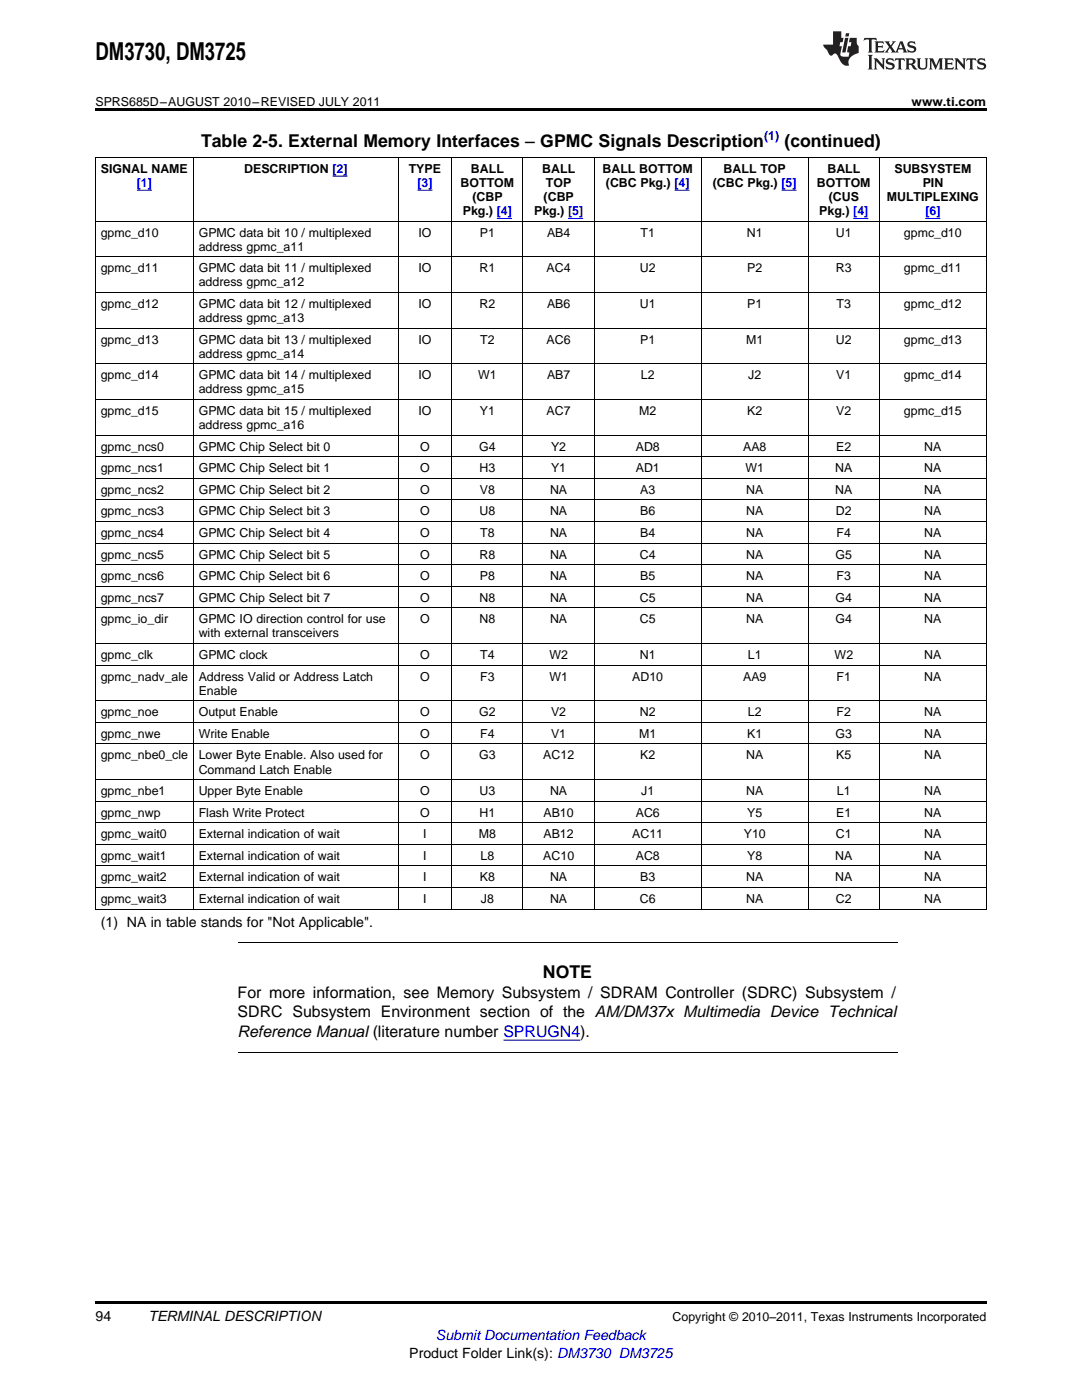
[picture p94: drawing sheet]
<svg xmlns="http://www.w3.org/2000/svg" width="216mm" height="279mm" viewBox="0 0 216 279" stroke-linecap="round" stroke-linejoin="round" font-family="sans-serif">
<defs><g id="words">
<text font-size="4.9" x="19" y="12">DM3730, DM3725</text>
<g font-size="3.5">
<text x="40.1" y="29.3">Table 2-5. External Memory Interfaces – GPMC Signals Description</text>
<text x="156.5" y="29.3">(continued)</text>
<text x="108.3" y="195.2">NOTE</text>
</g>
<g font-size="3.2">
<text x="47.4" y="199.1">For more information, see Memory Subsystem / SDRAM Controller (SDRC) Subsystem /</text>
<text x="47.4" y="203">SDRC Subsystem Environment section of the AM/DM37x Multimedia Device Technical</text>
<text x="47.4" y="206.9">Reference Manual (literature number SPRUGN4).</text>
</g>
<g font-size="2.8">
<text x="20.1" y="185">(1) NA in table stands for &quot;Not Applicable&quot;.</text>
<text x="19" y="263.6">94</text>
<text x="29.6" y="263.6">TERMINAL DESCRIPTION</text>
<text x="81.7" y="270.9">Product Folder Link(s): DM3730 DM3725</text>
</g>
<text font-size="2.8" fill="#00f" x="87" y="267.4">Submit Documentation Feedback</text>
<g font-size="2.5">
<text x="19" y="21.1">SPRS685D–AUGUST 2010–REVISED JULY 2011</text>
<text x="181.9" y="21.1">www.ti.com</text>
<text x="20.1" y="34.4">SIGNAL NAME</text>
<text x="48.7" y="34.4">DESCRIPTION [2]</text>
<text x="81.6" y="34.4">TYPE</text>
<text x="94" y="34.4">BALL</text>
<text x="108.2" y="34.4">BALL</text>
<text x="120.2" y="34.4">BALL BOTTOM</text>
<text x="144.4" y="34.4">BALL TOP</text>
<text x="165.1" y="34.4">BALL</text>
<text x="178.5" y="34.4">SUBSYSTEM</text>
<text x="91.9" y="37.3">BOTTOM</text>
<text x="94.3" y="40.1">(CBP</text>
<text x="108.5" y="40.1">(CBP</text>
<text x="108.9" y="37.3">TOP</text>
<text x="120.9" y="37.3">(CBC Pkg.) [4]</text>
<text x="142.2" y="37.3">(CBC Pkg.) [5]</text>
<text x="163" y="37.3">BOTTOM</text>
<text x="165.4" y="40.1">(CUS</text>
<text x="177" y="40.1">MULTIPLEXING</text>
<text x="184.1" y="37.3">PIN</text>
<text x="20.1" y="47.2">gpmc_d10</text>
<text x="39.7" y="47.2">GPMC data bit 10 / multiplexed</text>
<text x="83.5" y="47.2">IO</text>
<text x="92.4" y="42.9">Pkg.) [4]</text>
<text x="95.7" y="47.2">P1</text>
<text x="106.6" y="42.9">Pkg.) [5]</text>
<text x="109.1" y="47.2">AB4</text>
<text x="127.8" y="47.2">T1</text>
<text x="149" y="47.2">N1</text>
<text x="163.5" y="42.9">Pkg.) [4]</text>
<text x="166.8" y="47.2">U1</text>
<text x="180.4" y="47.2">gpmc_d10</text>
<text x="39.7" y="50">address gpmc_a11</text>
<text x="20.1" y="54.3">gpmc_d11</text>
<text x="39.7" y="54.3">GPMC data bit 11 / multiplexed</text>
<text x="39.7" y="57.2">address gpmc_a12</text>
<text x="83.5" y="54.3">IO</text>
<text x="95.7" y="54.3">R1</text>
<text x="109.1" y="54.3">AC4</text>
<text x="127.7" y="54.3">U2</text>
<text x="149.1" y="54.3">P2</text>
<text x="166.8" y="54.3">R3</text>
<text x="180.4" y="54.3">gpmc_d11</text>
<text x="20.1" y="61.5">gpmc_d12</text>
<text x="39.7" y="61.5">GPMC data bit 12 / multiplexed</text>
<text x="39.7" y="64.3">address gpmc_a13</text>
<text x="83.5" y="61.5">IO</text>
<text x="95.7" y="61.5">R2</text>
<text x="109.1" y="61.5">AB6</text>
<text x="127.7" y="61.5">U1</text>
<text x="149.1" y="61.5">P1</text>
<text x="166.9" y="61.5">T3</text>
<text x="180.4" y="61.5">gpmc_d12</text>
<text x="20.1" y="68.6">gpmc_d13</text>
<text x="39.7" y="68.6">GPMC data bit 13 / multiplexed</text>
<text x="39.7" y="71.4">address gpmc_a14</text>
<text x="83.5" y="68.6">IO</text>
<text x="95.8" y="68.6">T2</text>
<text x="109.1" y="68.6">AC6</text>
<text x="127.7" y="68.6">P1</text>
<text x="148.9" y="68.6">M1</text>
<text x="166.8" y="68.6">U2</text>
<text x="180.4" y="68.6">gpmc_d13</text>
<text x="20.1" y="75.7">gpmc_d14</text>
<text x="39.7" y="75.7">GPMC data bit 14 / multiplexed</text>
<text x="83.5" y="75.7">IO</text>
<text x="95.4" y="75.7">W1</text>
<text x="109.1" y="75.7">AB7</text>
<text x="127.9" y="75.7">L2</text>
<text x="149.3" y="75.7">J2</text>
<text x="166.9" y="75.7">V1</text>
<text x="180.4" y="75.7">gpmc_d14</text>
<text x="20.1" y="82.8">gpmc_d15</text>
<text x="39.7" y="78.5">address gpmc_a15</text>
<text x="39.7" y="82.8">GPMC data bit 15 / multiplexed</text>
<text x="83.5" y="82.8">IO</text>
<text x="95.7" y="82.8">Y1</text>
<text x="109.1" y="82.8">AC7</text>
<text x="127.5" y="82.8">M2</text>
<text x="149.1" y="82.8">K2</text>
<text x="166.9" y="82.8">V2</text>
<text x="180.4" y="82.8">gpmc_d15</text>
<text x="20.1" y="90">gpmc_ncs0</text>
<text x="39.7" y="85.7">address gpmc_a16</text>
<text x="39.7" y="90">GPMC Chip Select bit 0</text>
<text x="83.8" y="90">O</text>
<text x="95.6" y="90">G4</text>
<text x="110" y="90">Y2</text>
<text x="126.9" y="90">AD8</text>
<text x="148.3" y="90">AA8</text>
<text x="166.9" y="90">E2</text>
<text x="184.4" y="90">NA</text>
<text x="20.1" y="94.3">gpmc_ncs1</text>
<text x="39.7" y="94.3">GPMC Chip Select bit 1</text>
<text x="83.8" y="94.3">O</text>
<text x="95.7" y="94.3">H3</text>
<text x="110" y="94.3">Y1</text>
<text x="126.9" y="94.3">AD1</text>
<text x="148.7" y="94.3">W1</text>
<text x="166.7" y="94.3">NA</text>
<text x="184.4" y="94.3">NA</text>
<text x="20.1" y="98.6">gpmc_ncs2</text>
<text x="39.7" y="98.6">GPMC Chip Select bit 2</text>
<text x="83.8" y="98.6">O</text>
<text x="95.7" y="98.6">V8</text>
<text x="109.7" y="98.6">NA</text>
<text x="127.7" y="98.6">A3</text>
<text x="148.9" y="98.6">NA</text>
<text x="166.7" y="98.6">NA</text>
<text x="184.4" y="98.6">NA</text>
<text x="20.1" y="102.9">gpmc_ncs3</text>
<text x="20.1" y="107.2">gpmc_ncs4</text>
<text x="39.7" y="102.9">GPMC Chip Select bit 3</text>
<text x="39.7" y="107.2">GPMC Chip Select bit 4</text>
<text x="83.8" y="102.9">O</text>
<text x="83.8" y="107.2">O</text>
<text x="95.7" y="102.9">U8</text>
<text x="95.8" y="107.2">T8</text>
<text x="109.7" y="102.9">NA</text>
<text x="109.7" y="107.2">NA</text>
<text x="127.7" y="102.9">B6</text>
<text x="127.7" y="107.2">B4</text>
<text x="148.9" y="102.9">NA</text>
<text x="148.9" y="107.2">NA</text>
<text x="166.8" y="102.9">D2</text>
<text x="166.9" y="107.2">F4</text>
<text x="184.4" y="102.9">NA</text>
<text x="184.4" y="107.2">NA</text>
<text x="20.1" y="111.5">gpmc_ncs5</text>
<text x="39.7" y="111.5">GPMC Chip Select bit 5</text>
<text x="83.8" y="111.5">O</text>
<text x="95.7" y="111.5">R8</text>
<text x="109.7" y="111.5">NA</text>
<text x="127.7" y="111.5">C4</text>
<text x="148.9" y="111.5">NA</text>
<text x="166.7" y="111.5">G5</text>
<text x="184.4" y="111.5">NA</text>
<text x="20.1" y="115.8">gpmc_ncs6</text>
<text x="39.7" y="115.8">GPMC Chip Select bit 6</text>
<text x="83.8" y="115.8">O</text>
<text x="95.7" y="115.8">P8</text>
<text x="109.7" y="115.8">NA</text>
<text x="127.7" y="115.8">B5</text>
<text x="148.9" y="115.8">NA</text>
<text x="166.9" y="115.8">F3</text>
<text x="184.4" y="115.8">NA</text>
<text x="20.1" y="120.1">gpmc_ncs7</text>
<text x="20.1" y="124.4">gpmc_io_dir</text>
<text x="39.7" y="120.1">GPMC Chip Select bit 7</text>
<text x="39.7" y="124.4">GPMC IO direction control for use</text>
<text x="83.8" y="120.1">O</text>
<text x="83.8" y="124.4">O</text>
<text x="95.7" y="120.1">N8</text>
<text x="95.7" y="124.4">N8</text>
<text x="109.7" y="120.1">NA</text>
<text x="109.7" y="124.4">NA</text>
<text x="127.7" y="120.1">C5</text>
<text x="127.7" y="124.4">C5</text>
<text x="148.9" y="120.1">NA</text>
<text x="148.9" y="124.4">NA</text>
<text x="166.7" y="120.1">G4</text>
<text x="166.7" y="124.4">G4</text>
<text x="184.4" y="120.1">NA</text>
<text x="184.4" y="124.4">NA</text>
<text x="20.1" y="131.5">gpmc_clk</text>
<text x="39.7" y="127.2">with external transceivers</text>
<text x="39.7" y="131.5">GPMC clock</text>
<text x="83.8" y="131.5">O</text>
<text x="95.8" y="131.5">T4</text>
<text x="109.6" y="131.5">W2</text>
<text x="127.7" y="131.5">N1</text>
<text x="149.2" y="131.5">L1</text>
<text x="166.5" y="131.5">W2</text>
<text x="184.4" y="131.5">NA</text>
<text x="20.1" y="135.8">gpmc_nadv_ale</text>
<text x="39.7" y="135.8">Address Valid or Address Latch</text>
<text x="83.8" y="135.8">O</text>
<text x="95.8" y="135.8">F3</text>
<text x="109.6" y="135.8">W1</text>
<text x="126.2" y="135.8">AD10</text>
<text x="148.3" y="135.8">AA9</text>
<text x="166.9" y="135.8">F1</text>
<text x="184.4" y="135.8">NA</text>
<text x="20.1" y="142.9">gpmc_noe</text>
<text x="39.7" y="138.6">Enable</text>
<text x="39.7" y="142.9">Output Enable</text>
<text x="83.8" y="142.9">O</text>
<text x="95.6" y="142.9">G2</text>
<text x="110" y="142.9">V2</text>
<text x="127.7" y="142.9">N2</text>
<text x="149.2" y="142.9">L2</text>
<text x="166.9" y="142.9">F2</text>
<text x="184.4" y="142.9">NA</text>
<text x="20.1" y="147.2">gpmc_nwe</text>
<text x="39.7" y="147.2">Write Enable</text>
<text x="83.8" y="147.2">O</text>
<text x="95.8" y="147.2">F4</text>
<text x="110" y="147.2">V1</text>
<text x="127.5" y="147.2">M1</text>
<text x="149.1" y="147.2">K1</text>
<text x="166.7" y="147.2">G3</text>
<text x="184.4" y="147.2">NA</text>
<text x="20.1" y="151.6">gpmc_nbe0_cle</text>
<text x="39.7" y="151.6">Lower Byte Enable. Also used for</text>
<text x="39.7" y="154.4">Command Latch Enable</text>
<text x="83.8" y="151.6">O</text>
<text x="95.6" y="151.6">G3</text>
<text x="108.4" y="151.6">AC12</text>
<text x="127.7" y="151.6">K2</text>
<text x="148.9" y="151.6">NA</text>
<text x="166.9" y="151.6">K5</text>
<text x="184.4" y="151.6">NA</text>
<text x="20.1" y="158.7">gpmc_nbe1</text>
<text x="39.7" y="158.7">Upper Byte Enable</text>
<text x="83.8" y="158.7">O</text>
<text x="95.7" y="158.7">U3</text>
<text x="109.7" y="158.7">NA</text>
<text x="128" y="158.7">J1</text>
<text x="148.9" y="158.7">NA</text>
<text x="167" y="158.7">L1</text>
<text x="184.4" y="158.7">NA</text>
<text x="20.1" y="163">gpmc_nwp</text>
<text x="20.1" y="167.3">gpmc_wait0</text>
<text x="39.7" y="163">Flash Write Protect</text>
<text x="39.7" y="167.3">External indication of wait</text>
<text x="83.8" y="163">O</text>
<text x="84.5" y="167.3">I</text>
<text x="95.5" y="167.3">M8</text>
<text x="95.7" y="163">H1</text>
<text x="108.4" y="163">AB10</text>
<text x="108.4" y="167.3">AB12</text>
<text x="126.2" y="167.3">AC11</text>
<text x="126.9" y="163">AC6</text>
<text x="148.4" y="167.3">Y10</text>
<text x="149.1" y="163">Y5</text>
<text x="166.8" y="167.3">C1</text>
<text x="166.9" y="163">E1</text>
<text x="184.4" y="163">NA</text>
<text x="184.4" y="167.3">NA</text>
<text x="20.1" y="171.6">gpmc_wait1</text>
<text x="39.7" y="171.6">External indication of wait</text>
<text x="84.5" y="171.6">I</text>
<text x="95.9" y="171.6">L8</text>
<text x="108.4" y="171.6">AC10</text>
<text x="126.9" y="171.6">AC8</text>
<text x="149.1" y="171.6">Y8</text>
<text x="166.7" y="171.6">NA</text>
<text x="184.4" y="171.6">NA</text>
<text x="20.1" y="175.9">gpmc_wait2</text>
<text x="39.7" y="175.9">External indication of wait</text>
<text x="84.5" y="175.9">I</text>
<text x="95.7" y="175.9">K8</text>
<text x="109.7" y="175.9">NA</text>
<text x="127.7" y="175.9">B3</text>
<text x="148.9" y="175.9">NA</text>
<text x="166.7" y="175.9">NA</text>
<text x="184.4" y="175.9">NA</text>
<text x="20.1" y="180.2">gpmc_wait3</text>
<text x="39.7" y="180.2">External indication of wait</text>
<text x="84.5" y="180.2">I</text>
<text x="96" y="180.2">J8</text>
<text x="109.7" y="180.2">NA</text>
<text x="127.7" y="180.2">C6</text>
<text x="148.9" y="180.2">NA</text>
<text x="166.8" y="180.2">C2</text>
<text x="184.4" y="180.2">NA</text>
<text x="134.2" y="263.6">Copyright © 2010–2011, Texas Instruments Incorporated</text>
</g>
<g font-size="2.5" fill="#00f">
<text x="152.5" y="27.9">(1)</text>
<text x="27.3" y="37.3">[1]</text>
<text x="83.3" y="37.3">[3]</text>
<text x="184.6" y="42.9">[6]</text>
</g>
</g></defs>
<g fill="#231f20">
<path d="M172.5 7.6l-.1 .5 .4-.2h.6v.1v2.1l-.2 .4h.9l-.2-.4v-2.1l.1-.1h.5l.5 .2-.2-.5zM174.5 8.3l.2 .3v1.5l-.2 .4h1.8l.2-.6a1.04 1.04 0 0 1-1.3 .2v-.7h.6l.3 .2v-.6l-.3 .2h-.6v-.6l.8-.1 .4 .3-.2-.5zM176.5 8.3l.9 1.1-.9 1.1h.8l-.2-.2 .4-.7 .5 .7-.2 .2h1.5l-.2-.2 .2-.4h.9l.1 .4-.2 .2h1l-.3-.3-.7-1.9h-.5l-.9 2-.8-1 .9-1h-.8l.1 .3-.4 .5-.3-.6 .1-.2zM179.7 8.6l.4 1h-.7zM181.3 8.4a.63 .63 0 0 0-.2 .7 .63 .63 0 0 0 .6 .4l.6 .2 .1 .2a.75 .75 0 0 1-.7 .4 .75 .75 0 0 1-.6-.5l.1 .7 .1-.1a1.11 1.11 0 0 0 1.5-.6 1.13 1.13 0 0 0-1.2-.8l-.1-.4a1.04 1.04 0 0 1 1.2 .2l-.2-.5-.2 .1-.4-.2zM173.2 10.9l.2 .4v2.2l-.2 .4h1l-.3-.4v-2.2l.3-.4zM174.3 11.6l.3 .4v1.5l-.3 .4h.8l-.2-.4v-1.3l1.5 1.7v-1.9l.2-.4h-.7l.2 .4v.9l-1.1-1.3zM177 11.8a.62 .62 0 0 0-.2 .7 .62 .62 0 0 0 .6 .4l.6 .1 .1 .3a.76 .76 0 0 1-.7 .3 .76 .76 0 0 1-.7-.4l.2 .7 .1-.1a1.11 1.11 0 0 0 1.5-.6 1.13 1.13 0 0 0-1.2-.8l-.1-.4a1.04 1.04 0 0 1 1.2 .2l-.2-.6-.2 .1-.5-.1zM178.7 11.6l-.2 .6a.61 .61 0 0 1 .8-.3v1.6l-.2 .4h.9l-.2-.4v-1.6a.63 .63 0 0 1 .7 .3l-.1-.6zM180.6 11.6l.3 .4v1.5l-.3 .4h1l-.2-.2-.1-.8 .6 .2a.76 .76 0 0 0 1.2 .7l-1-1a.58 .58 0 0 0 .6-.5 .58 .58 0 0 0-.5-.6zM181.4 11.9h.1a.45 .45 0 0 1 .5 .1 .45 .45 0 0 1 .1 .5l-.8 .2zM182.9 11.6l.2 .2a2.17 2.17 0 0 0 .3 1.9 .99 .99 0 0 0 1.6-.6v-1.1l.2-.4h-.7l.2 .2a1.92 1.92 0 0 1-.2 1.8 .6 .6 0 0 1-.9-.5v-1.1l.2-.4zM185.4 11.6l.2 .4v1.5l-.2 .4h.7l-.2-.4v-1.4l.8 1.8 .8-1.8v1.4l-.2 .4h.9l-.2-.4v-1.5l.2-.4h-.8l-.6 1.5-.6-1.5zM188.4 11.6l.2 .4v1.5l-.2 .4h1.8l.1-.6a1.04 1.04 0 0 1-1.2 .1v-.6h.5l.4 .2v-.6l-.4 .2h-.5v-.7h.8l.3 .3-.1-.6zM190.5 11.6l.2 .4v1.5l-.2 .4h.7l-.2-.4v-1.3l1.5 1.7v-1.9l.2-.4h-.7l.2 .4v.9l-1.1-1.3zM192.9 11.6l-.1 .6a.61 .61 0 0 1 .7-.3l.1 1.6-.3 .4h1l-.3-.4 .1-1.6a.63 .63 0 0 1 .7 .3l-.1-.6zM195.2 11.8a.62 .62 0 0 0-.2 .7 .62 .62 0 0 0 .6 .4l.6 .1 .1 .3a.76 .76 0 0 1-.7 .3 .76 .76 0 0 1-.6-.4l.1 .7 .1-.1a1.11 1.11 0 0 0 1.6-.6 1.13 1.13 0 0 0-1.3-.8l-.1-.4a1.04 1.04 0 0 1 1.2 .2l-.1-.6-.2 .1-.5-.1z"/>
<path d="M166.2 6.3v2.6h-1.9v.4l.8 .9a.91 .91 0 0 0 1 .8 .56 .56 0 0 1 .5-.3 .56 .56 0 0 1 .5 .3l.4 .8a1.53 1.53 0 0 0 1.9 1.2 1.54 1.54 0 0 1 1-2.1l.9-.3v-1.4a1.52 1.52 0 0 1-.4-1.6h-1.3l-.2 .8h.5l-.2 .8h-.5l-.1 1v.2l.4 .1-.2 .8a1.93 1.93 0 0 1-1.6-.3l.3-1.8h-.5l.2-.8h.4l.2-.8h-.4v-1.3zM168.6 7.6l-.6 2.9h.7l.6-2.9zM168.8 6.6l-.1 .7h.6l.2-.7z"/>
</g>
<path d="M19 21.6h177.8v.6h-177.8zM19 259.7h177.8v.5h-177.8z" fill="#000"/>
<g fill="none" stroke="#000" stroke-width=".2">
<path d="M19 31.3h177.8M19.1 31.4v150.1M38.5 31.4v150.1M79.4 31.4v150.1M90.1 31.4v150.1M104.3 31.4v150.1M118.6 31.4v150.1M139.9 31.4v150.1M161.2 31.4v150.1M175.5 31.4v150.1M196.8 31.4v150.1M19 58.4h177.8"/>
<path d="M19 51.2h177.8M19 44.1h177.8M19 79.7h177.8M19 72.6h177.8M19 65.5h177.8M19 99.8h177.8M19 95.5h177.8M19 91.2h177.8M19 86.9h177.8M19 117h177.8M19 112.7h177.8M19 108.4h177.8"/>
<path d="M19 104.1h177.8M19 139.9h177.8M19 132.7h177.8M19 128.4h177.8M19 121.3h177.8M19 159.9h177.8M19 155.6h177.8M19 148.5h177.8M19 144.2h177.8M19 177.1h177.8M19 172.8h177.8M19 168.5h177.8"/>
<path d="M19 164.2h177.8M19 181.4h177.8M47.4 188.2h131.7M47.4 210h131.7"/>
</g>
<path d="M27.3 38h3M66.3 35.1h3.1M83.3 38h3M134.6 38h3M155.9 38h3M99.1 43.6h3.1M113.4 43.6h3M170.3 43.6h3M184.6 43.6h3.1M100.4 207.6h15.4" fill="none" stroke="#00f" stroke-width=".2"/>
<use href="#words"/>
</svg>
